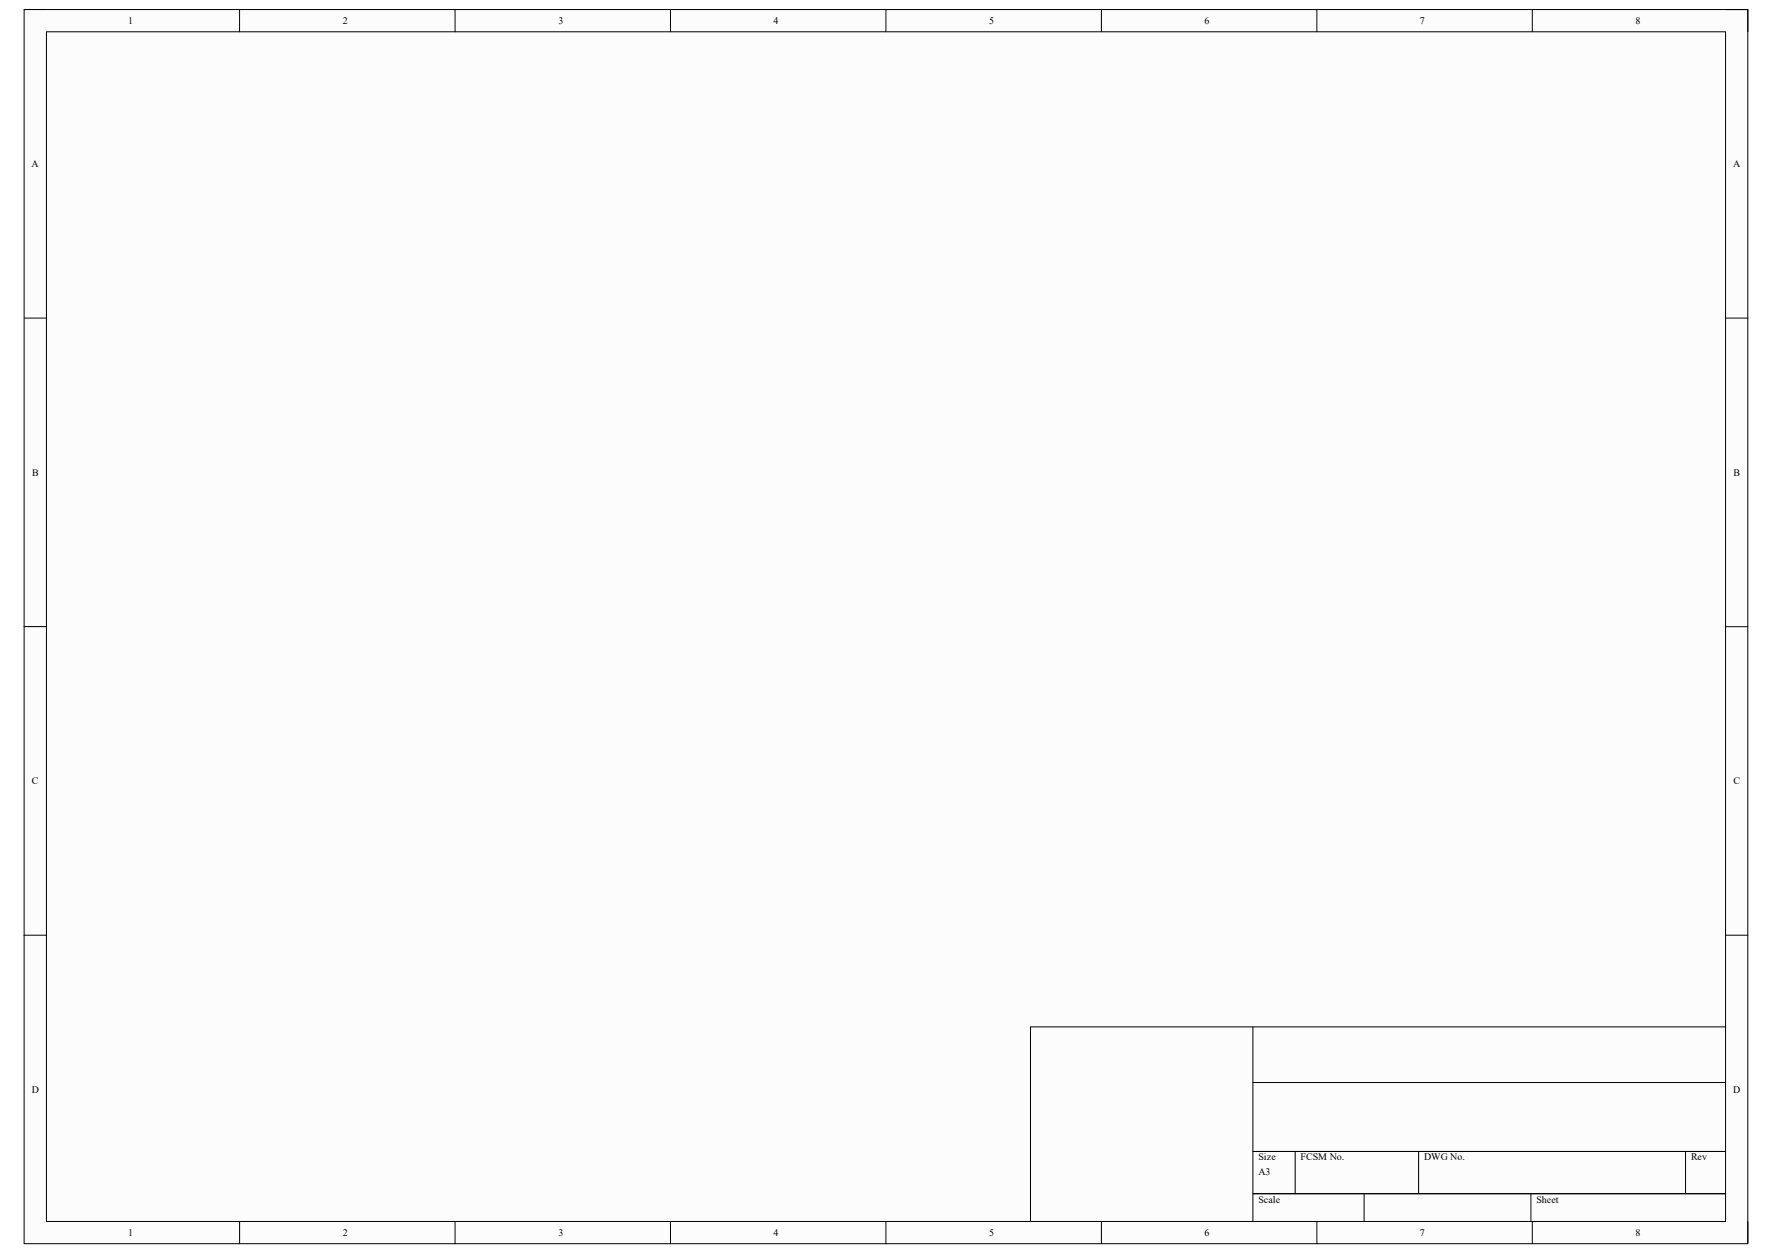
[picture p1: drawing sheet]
<svg xmlns="http://www.w3.org/2000/svg" width="420mm" height="297mm" viewBox="0 0 420 297" stroke-linecap="round" stroke-linejoin="round" font-family="sans-serif">
<defs><g id="words">
<g font-size="2.4">
<text x="30.4" y="5.7">1</text>
<text x="81.2" y="5.7">2</text>
<text x="132.4" y="5.7">3</text>
<text x="183.3" y="5.7">4</text>
<text x="234.5" y="5.7">5</text>
<text x="285.5" y="5.7">6</text>
<text x="336.5" y="5.7">7</text>
<text x="387.6" y="5.7">8</text>
<text x="7.5" y="39.6">A</text>
<text x="410.8" y="39.6">A</text>
<text x="7.6" y="112.8">B</text>
<text x="410.9" y="112.8">B</text>
<text x="7.6" y="185.9">C</text>
<text x="410.8" y="185.9">C</text>
<text x="7.5" y="259">D</text>
<text x="410.8" y="259">D</text>
<text x="298.3" y="275">Size</text>
<text x="308.3" y="275">FCSM No.</text>
<text x="337.5" y="275">DWG No.</text>
<text x="400.8" y="275">Rev</text>
<text x="298.3" y="278.5">A3</text>
<text x="298.3" y="285.1">Scale</text>
<text x="364.2" y="285.1">Sheet</text>
<text x="30.4" y="293">1</text>
<text x="81.2" y="293">2</text>
<text x="132.4" y="293">3</text>
<text x="183.3" y="293">4</text>
<text x="234.5" y="293">5</text>
<text x="285.5" y="293">6</text>
<text x="336.5" y="293">7</text>
<text x="387.6" y="293">8</text>
</g>
</g></defs>
<path d="M5.7 2.3h408.6v292.5h-408.6z" fill-rule="evenodd" fill="#fffcf8"/>
<path d="M5.7 2.3h408.6v292.5h-408.6z" fill="none" stroke="#000" stroke-width=".24"/>
<path d="M11 7.5h398v282h-398z" fill-rule="evenodd" fill="#fffcf8"/>
<g fill="none" stroke="#000" stroke-width=".24">
<path d="M5.7 2.3h5.3M11 7.5h398v282h-398zM56.8 2.3v5.2M107.8 2.3v5.2M158.9 2.3v5.2M210 2.3v5.2M261 2.3v5.2M312.1 2.3v5.2M363.2 2.3v5.2M409 2.3h5.3v5.2M5.7 75.4h5.3M409 75.4h5.3"/>
<path d="M5.7 148.5h5.3M409 148.5h5.3M5.7 221.7h5.3M409 221.7h5.3M297 243.4v46.1M297 256.6h112M409 243.4h-164.8v46.1M297 272.9h112M307 272.9v10.1M336.2 272.9v10.1M399.5 272.9v10.1M56.8 289.5v5.3"/>
<path d="M107.9 289.5v5.3M158.9 289.5v5.3M210 289.5v5.3M261 289.5v5.3M297 283h112M312.1 289.5v5.3M323.3 283v6.5M362.9 283v6.5M363.2 289.5v5.3M414.3 289.5v5.3"/>
</g>
<use href="#words"/>
</svg>
